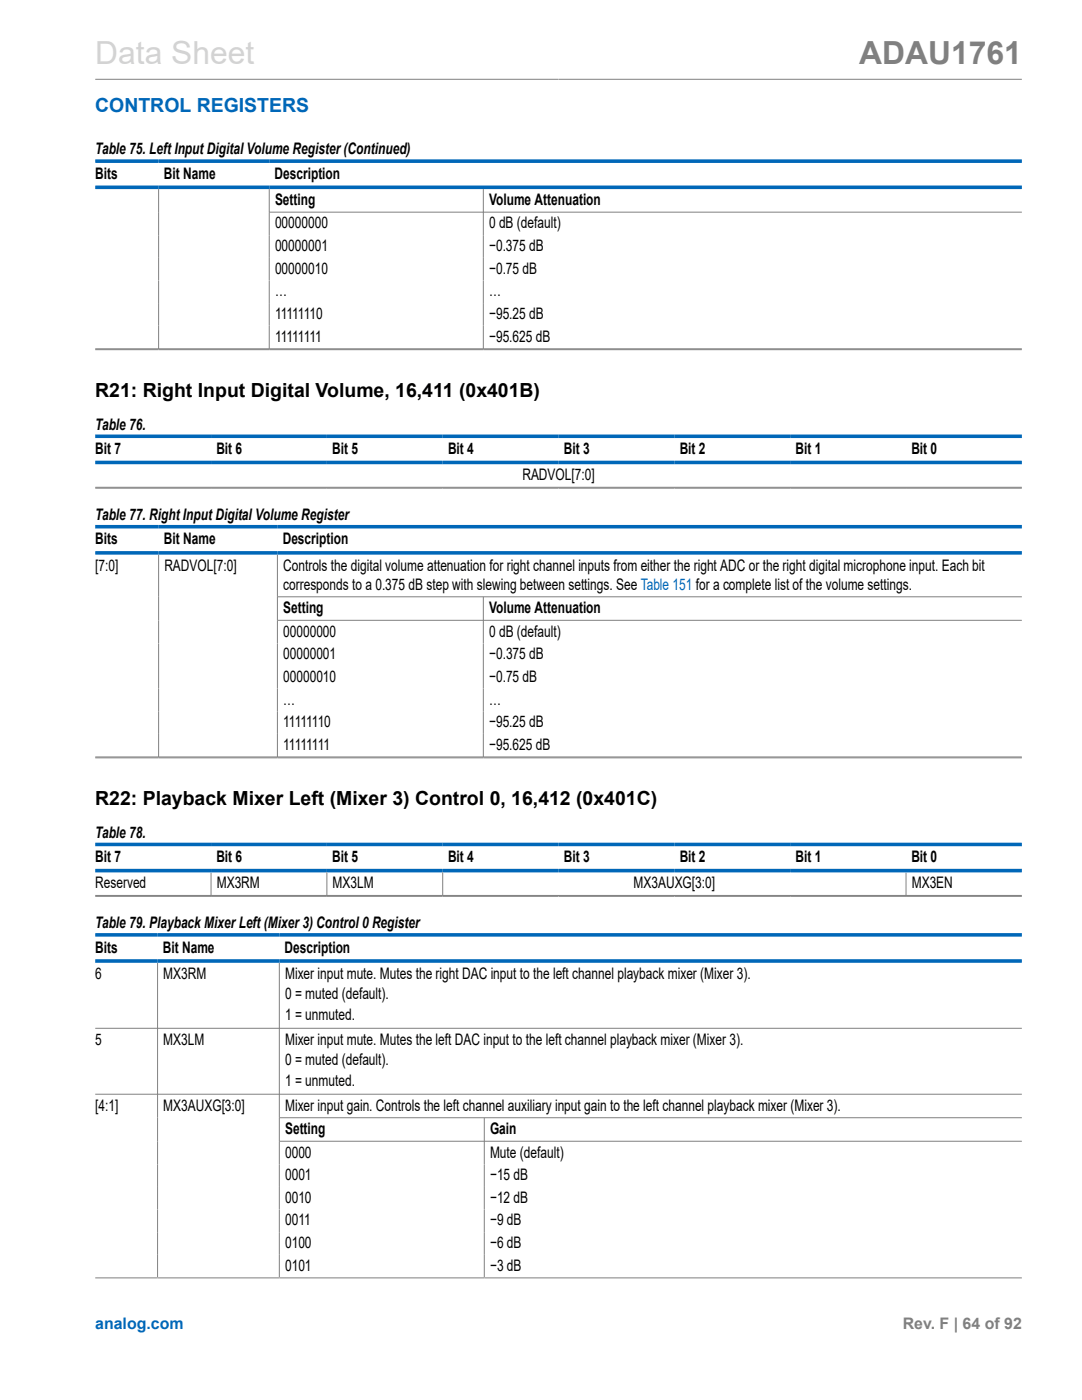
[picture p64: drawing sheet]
<svg xmlns="http://www.w3.org/2000/svg" width="216mm" height="279mm" viewBox="0 0 216 279" stroke-linecap="round" stroke-linejoin="round" font-family="sans-serif">
<defs><g id="words">
<text font-size="6.3" fill="#d3d3d3" x="19" y="12.7">Data Sheet</text>
<text font-size="6.3" fill="#808080" x="171.4" y="12.7">ADAU1761</text>
<text font-size="3.9" fill="#0067b8" x="19" y="22.3">CONTROL REGISTERS</text>
<g font-size="3.9">
<text x="19" y="79.2">R21: Right Input Digital Volume, 16,411 (0x401B)</text>
<text x="19" y="160.7">R22: Playback Mixer Left (Mixer 3) Control 0, 16,412 (0x401C)</text>
</g>
<g font-size="3.2">
<text x="19" y="30.8">Table 75. Left Input Digital Volume Register(Continued)</text>
<text x="19" y="35.7">Bits</text>
<text x="32.7" y="35.7">Bit Name</text>
<text x="54.8" y="35.7">Description</text>
<text x="54.9" y="40.9">Setting</text>
<text x="97.6" y="40.9">Volume Attenuation</text>
<text x="54.9" y="45.6">00000000</text>
<text x="97.6" y="45.6">0 dB (default)</text>
<text x="54.9" y="50.1">00000001</text>
<text x="97.6" y="50.1">−0.375 dB</text>
<text x="54.9" y="54.6">00000010</text>
<text x="54.9" y="59.1">…</text>
<text x="97.6" y="54.6">−0.75 dB</text>
<text x="97.6" y="59.1">…</text>
<text x="54.9" y="63.7">11111110</text>
<text x="97.6" y="63.7">−95.25 dB</text>
<text x="54.9" y="68.2">11111111</text>
<text x="97.6" y="68.2">−95.625 dB</text>
<text x="19" y="85.7">Table 76.</text>
<text x="19" y="90.6">Bit 7</text>
<text x="43.2" y="90.6">Bit 6</text>
<text x="66.3" y="90.6">Bit 5</text>
<text x="89.4" y="90.6">Bit 4</text>
<text x="104.2" y="95.8">RADVOL[7:0]</text>
<text x="112.5" y="90.6">Bit 3</text>
<text x="135.6" y="90.6">Bit 2</text>
<text x="158.7" y="90.6">Bit 1</text>
<text x="181.8" y="90.6">Bit 0</text>
<text x="19" y="103.8">Table 77. Right Input Digital Volume Register</text>
<text x="19" y="108.6">Bits</text>
<text x="19" y="113.9">[7:0]</text>
<text x="32.7" y="108.6">Bit Name</text>
<text x="32.8" y="113.9">RADVOL[7:0]</text>
<text x="56.4" y="108.6">Description</text>
<text x="56.5" y="113.9">Controls the digital volume attenuation for right channel inputs from either the right ADC or the right digital microphone input. Each bit</text>
<text x="56.5" y="117.7">corresponds to a 0.375 dB step with slewing between settings. See Table 151 for a complete list of the volume settings.</text>
<text x="56.5" y="122.4">Setting</text>
<text x="97.6" y="122.4">Volume Attenuation</text>
<text x="56.5" y="127.1">00000000</text>
<text x="56.5" y="131.6">00000001</text>
<text x="97.6" y="127.1">0 dB (default)</text>
<text x="97.6" y="131.6">−0.375 dB</text>
<text x="56.5" y="136.1">00000010</text>
<text x="97.6" y="136.1">−0.75 dB</text>
<text x="56.5" y="140.6">…</text>
<text x="97.6" y="140.6">…</text>
<text x="56.5" y="145.1">11111110</text>
<text x="56.5" y="149.6">11111111</text>
<text x="97.6" y="145.1">−95.25 dB</text>
<text x="97.6" y="149.6">−95.625 dB</text>
<text x="19" y="167.2">Table 78.</text>
<text x="19" y="172.1">Bit 7</text>
<text x="43.2" y="172.1">Bit 6</text>
<text x="66.3" y="172.1">Bit 5</text>
<text x="89.4" y="172.1">Bit 4</text>
<text x="112.5" y="172.1">Bit 3</text>
<text x="135.6" y="172.1">Bit 2</text>
<text x="158.7" y="172.1">Bit 1</text>
<text x="181.8" y="172.1">Bit 0</text>
<text x="19" y="177.3">Reserved</text>
<text x="43.3" y="177.3">MX3RM</text>
<text x="66.4" y="177.3">MX3LM</text>
<text x="126.4" y="177.3">MX3AUXG[3:0]</text>
<text x="181.9" y="177.3">MX3EN</text>
<text x="19" y="185.2">Table 79. Playback Mixer Left (Mixer 3) Control 0 Register</text>
<text x="19" y="190.1">Bits</text>
<text x="32.5" y="190.1">Bit Name</text>
<text x="56.8" y="190.1">Description</text>
<text x="19" y="195.3">6</text>
<text x="32.6" y="195.3">MX3RM</text>
<text x="56.9" y="195.3">Mixer input mute. Mutes the right DAC input to the left channel playback mixer (Mixer 3).</text>
<text x="56.9" y="199.3">0 = muted (default).</text>
<text x="56.9" y="203.6">1 = unmuted.</text>
<text x="19" y="208.5">5</text>
<text x="32.6" y="208.5">MX3LM</text>
<text x="56.9" y="208.5">Mixer input mute. Mutes the left DAC input to the left channel playback mixer (Mixer 3).</text>
<text x="56.9" y="212.5">0 = muted (default).</text>
<text x="19" y="221.6">[4:1]</text>
<text x="32.6" y="221.6">MX3AUXG[3:0]</text>
<text x="56.9" y="216.7">1 = unmuted.</text>
<text x="56.9" y="221.6">Mixer input gain. Controls the left channel auxiliary input gain to the left channel playback mixer (Mixer 3).</text>
<text x="56.9" y="226.3">Setting</text>
<text x="97.8" y="226.3">Gain</text>
<text x="56.9" y="231">0000</text>
<text x="97.8" y="231">Mute (default)</text>
<text x="56.9" y="235.5">0001</text>
<text x="97.8" y="235.5">−15 dB</text>
<text x="56.9" y="240.1">0010</text>
<text x="56.9" y="244.6">0011</text>
<text x="97.8" y="240.1">−12 dB</text>
<text x="97.8" y="244.6">−9 dB</text>
<text x="56.9" y="249.1">0100</text>
<text x="97.8" y="249.1">−6 dB</text>
<text x="56.9" y="253.6">0101</text>
<text x="97.8" y="253.6">−3 dB</text>
</g>
<text font-size="3.2" fill="#0067b8" x="19" y="265.3">analog.com</text>
<text font-size="3.2" fill="#808080" x="180.1" y="265.3">Rev. F | 64 of 92</text>
</g></defs>
<g fill="none" stroke="#808080" stroke-width=".2">
<path d="M19 15.8h184.9M31.7 37.7v32M53.7 37.7v32M96.4 37.7v32M53.7 42.3h150.2M19 69.6h184.9M19 69.8h184.9M19 97.3h184.9M19 97.4h184.9M31.7 110.7v40.5M55.4 110.7v40.5M55.4 119.1h148.5"/>
<path d="M96.4 119.1v32.1M55.4 123.8h148.5M19 151.1h184.9M19 151.2h184.9M19 178.7h184.9M19 178.9h184.9M42.1 174.1v4.7M65.2 174.1v4.7M88.3 174.1v4.7M180.8 174.1v4.7M31.4 192.1v62.8M55.7 192.1v62.8"/>
<path d="M19 205.2h184.9M19 218.4h184.9M55.7 223.1h148.2M55.7 227.8h148.2M96.6 223.1v31.8M19 255h184.9"/>
</g>
<path d="M19 32.2h184.9M19 37.4h184.9M19 87.1h184.9M19 92.3h184.9M19 105.1h184.9M19 110.3h184.9M19 168.5h184.9M19 173.8h184.9M19 186.6h184.9M19 191.8h184.9" fill="none" stroke="#0067b8" stroke-width=".71"/>
<use href="#words"/>
</svg>
